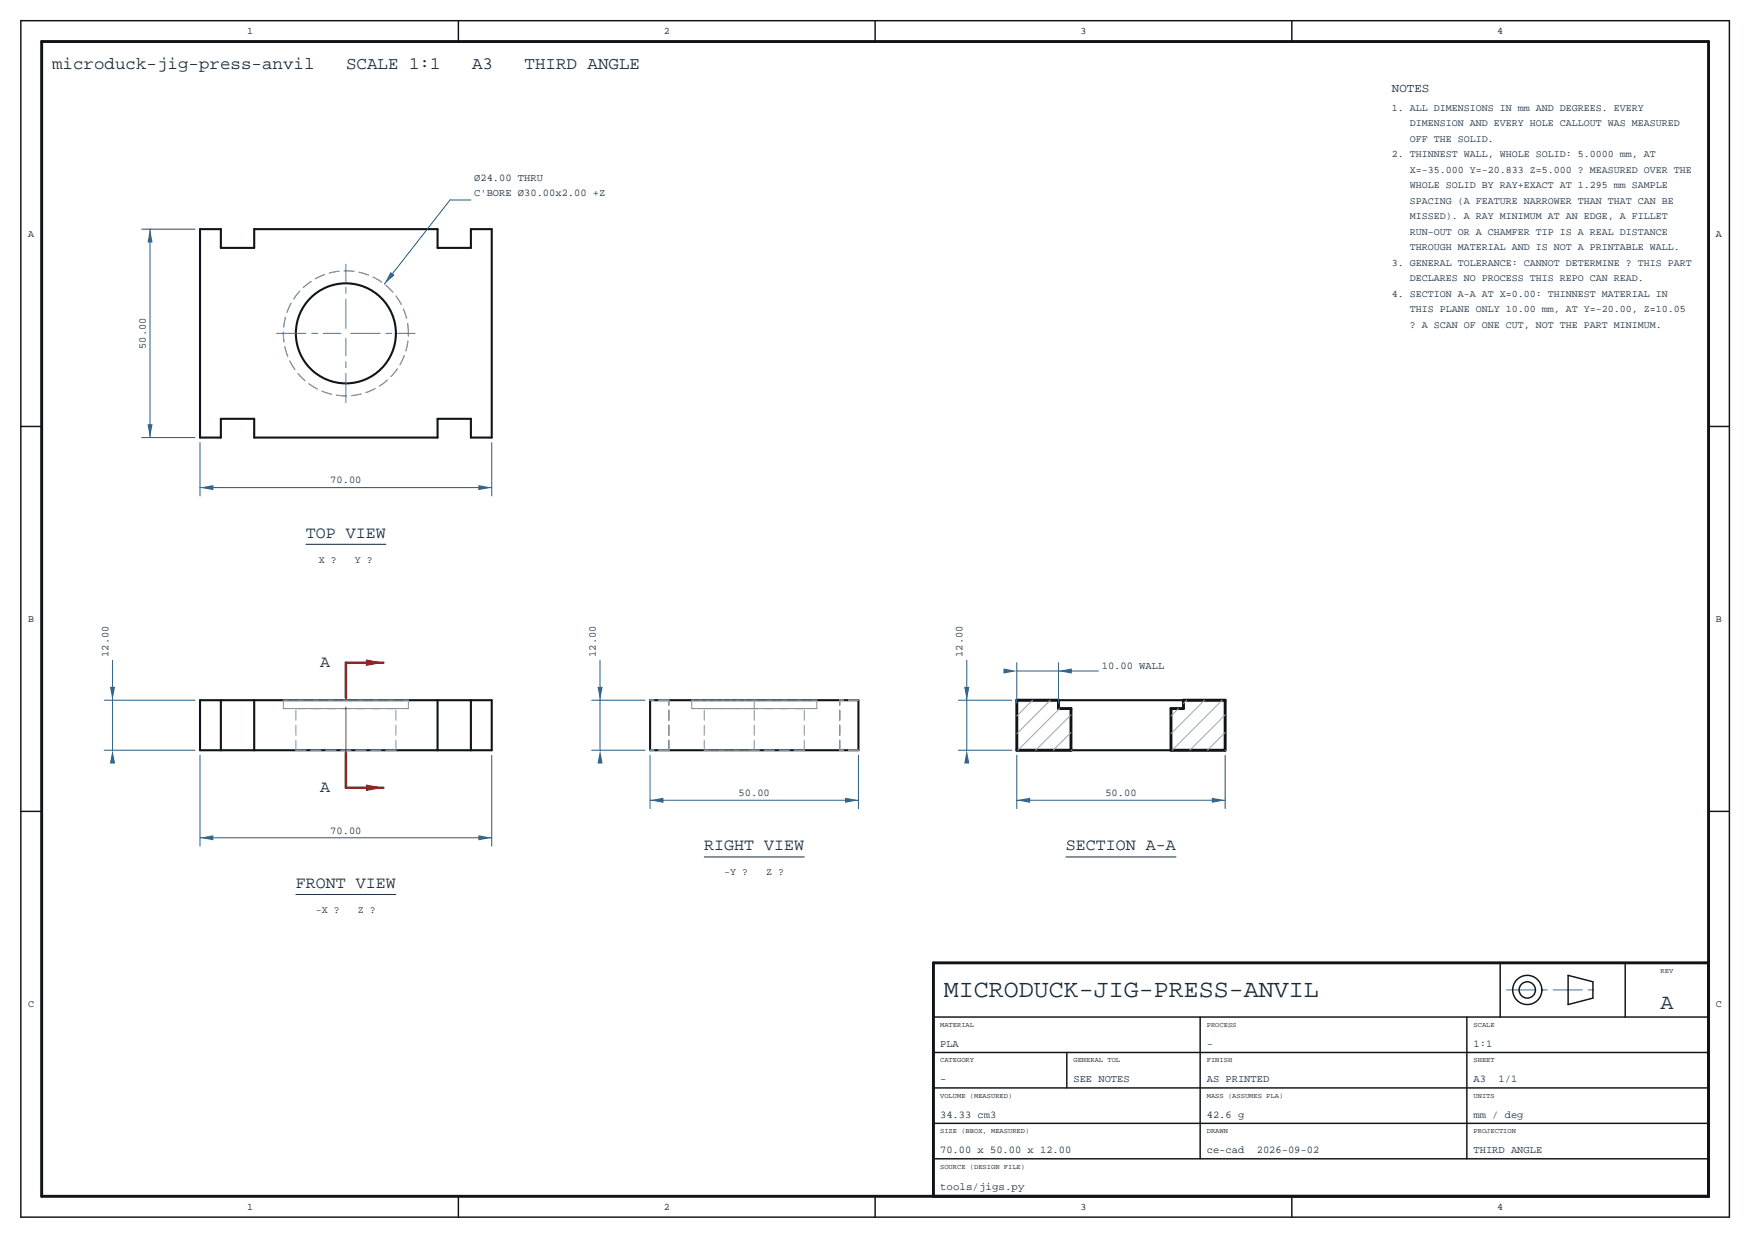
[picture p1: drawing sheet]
<svg xmlns="http://www.w3.org/2000/svg" width="420mm" height="297mm" viewBox="0 0 420 297" stroke-linecap="round" stroke-linejoin="round" font-family="sans-serif">
<defs><g id="words">
<text font-size="6" fill="#12283c" x="226.5" y="239.2">MICRODUCK-JIG-PRESS-ANVIL</text>
<text font-size="5.2" fill="#12283c" x="398.5" y="242">A</text>
<g font-size="4.2" fill="#12283c">
<text x="12.5" y="16.5">microduck-jig-press-anvil</text>
<text x="83.1" y="16.5">SCALE 1:1</text>
<text x="113.3" y="16.5">A3</text>
<text x="125.9" y="16.5">THIRD ANGLE</text>
</g>
<g font-size="4" fill="#12283c">
<text x="73.4" y="129">TOP VIEW</text>
<text x="76.8" y="160.1">A</text>
<text x="76.8" y="190.1">A</text>
<text x="169" y="204">RIGHT VIEW</text>
<text x="255.8" y="204">SECTION A-A</text>
<text x="71" y="213">FRONT VIEW</text>
</g>
<text font-size="3" fill="#12283c" x="334" y="22">NOTES</text>
<text font-size="2.6" fill="#12283c" x="225.6" y="285.6">tools/jigs.py</text>
<g font-size="2.5" fill="#12283c">
<text x="113.8" y="43.3">Ø24.00 THRU</text>
<text x="113.8" y="47">C'BORE Ø30.00x2.00 +Z</text>
<text x="35" y="83.7" transform="rotate(-90 35 83.7)">50.00</text>
<text x="79.3" y="116">70.00</text>
<text x="26" y="157.6" transform="rotate(-90 26 157.6)">12.00</text>
<text x="143" y="157.6" transform="rotate(-90 143 157.6)">12.00</text>
<text x="231" y="157.6" transform="rotate(-90 231 157.6)">12.00</text>
<text x="264.4" y="160.6">10.00 WALL</text>
<text x="177.3" y="191">50.00</text>
<text x="265.3" y="191">50.00</text>
<text x="79.3" y="200">70.00</text>
<text x="225.6" y="251.1">PLA</text>
<text x="289.6" y="251.1">-</text>
<text x="353.6" y="251.1">1:1</text>
<text x="225.6" y="259.6">-</text>
<text x="257.6" y="259.6">SEE NOTES</text>
<text x="289.6" y="259.6">AS PRINTED</text>
<text x="353.6" y="259.6">A3</text>
<text x="359.6" y="259.6">1/1</text>
<text x="225.6" y="268.1">34.33 cm3</text>
<text x="289.6" y="268.1">42.6 g</text>
<text x="353.6" y="268.1">mm / deg</text>
<text x="225.6" y="276.6">70.00 x 50.00 x 12.00</text>
<text x="289.6" y="276.6">ce-cad</text>
<text x="301.6" y="276.6">2026-09-02</text>
<text x="353.6" y="276.6">THIRD ANGLE</text>
</g>
<g font-size="2.4" fill="#101418">
<text x="59.3" y="8.1">1</text>
<text x="159.3" y="8.1">2</text>
<text x="259.3" y="8.1">3</text>
<text x="359.3" y="8.1">4</text>
<text x="6.8" y="56.8">A</text>
<text x="411.8" y="56.8">A</text>
<text x="6.8" y="149.2">B</text>
<text x="411.8" y="149.2">B</text>
<text x="6.8" y="241.5">C</text>
<text x="411.8" y="241.5">C</text>
<text x="59.3" y="290.2">1</text>
<text x="159.3" y="290.2">2</text>
<text x="259.3" y="290.2">3</text>
<text x="359.3" y="290.2">4</text>
</g>
<g font-size="2.4" fill="#12283c">
<text x="334" y="26.6">1. ALL DIMENSIONS IN mm AND DEGREES. EVERY</text>
<text x="338.4" y="30.3">DIMENSION AND EVERY HOLE CALLOUT WAS MEASURED</text>
<text x="338.4" y="34">OFF THE SOLID.</text>
<text x="334" y="37.7">2. THINNEST WALL, WHOLE SOLID: 5.0000 mm, AT</text>
<text x="338.4" y="41.4">X=-35.000 Y=-20.833 Z=5.000 ? MEASURED OVER THE</text>
<text x="338.4" y="45.2">WHOLE SOLID BY RAY+EXACT AT 1.295 mm SAMPLE</text>
<text x="338.4" y="48.9">SPACING (A FEATURE NARROWER THAN THAT CAN BE</text>
<text x="338.4" y="52.6">MISSED). A RAY MINIMUM AT AN EDGE, A FILLET</text>
<text x="338.4" y="56.3">RUN-OUT OR A CHAMFER TIP IS A REAL DISTANCE</text>
<text x="334" y="63.8">3. GENERAL TOLERANCE: CANNOT DETERMINE ? THIS PART</text>
<text x="338.4" y="60.1">THROUGH MATERIAL AND IS NOT A PRINTABLE WALL.</text>
<text x="334" y="71.2">4. SECTION A-A AT X=0.00: THINNEST MATERIAL IN</text>
<text x="338.4" y="67.5">DECLARES NO PROCESS THIS REPO CAN READ.</text>
<text x="338.4" y="74.9">THIS PLANE ONLY 10.00 mm, AT Y=-20.00, Z=10.05</text>
<text x="338.4" y="78.7">? A SCAN OF ONE CUT, NOT THE PART MINIMUM.</text>
<text x="76.5" y="135">X ?</text>
<text x="85.2" y="135">Y ?</text>
<text x="173.8" y="210">-Y ?</text>
<text x="183.9" y="210">Z ?</text>
<text x="75.8" y="219">-X ?</text>
<text x="85.9" y="219">Z ?</text>
</g>
<g font-size="1.7" fill="#101418">
<text x="398.5" y="233.4">REV</text>
<text x="225.6" y="246.4">MATERIAL</text>
<text x="289.6" y="246.4">PROCESS</text>
<text x="353.6" y="246.4">SCALE</text>
<text x="225.6" y="254.9">CATEGORY</text>
<text x="257.6" y="254.9">GENERAL TOL</text>
<text x="289.6" y="254.9">FINISH</text>
<text x="353.6" y="254.9">SHEET</text>
<text x="225.6" y="263.4">VOLUME (MEASURED)</text>
<text x="289.6" y="263.4">MASS (ASSUMES PLA)</text>
<text x="353.6" y="263.4">UNITS</text>
<text x="225.6" y="271.9">SIZE (BBOX, MEASURED)</text>
<text x="289.6" y="271.9">DRAWN</text>
<text x="353.6" y="271.9">PROJECTION</text>
<text x="225.6" y="280.4">SOURCE (DESIGN FILE)</text>
</g>
</g></defs>
<g fill="none" stroke="#101418" stroke-width=".5">
<path d="M48 55h5v4.5h8v-4.5h44v4.5h8v-4.5h5v50h-5v-4.5h-8v4.5h-44v-4.5h-8v4.5h-5zM48 168h70v12h-70zM53 168v12M61 168v12M105 168v12M113 168v12M156 168h50v12h-50zM244 180h50M244 168h50"/>
<circle cx="83" cy="80" r="12"/>
</g>
<path d="M244 168h10v2h3v10h-13zM281 170h3v-2h10v12h-13z" fill="none" stroke="#101418" stroke-width=".7"/>
<g fill="none" stroke="#8892a0" stroke-width=".25" stroke-dasharray="2.4 1.2">
<path d="M98 80a15 15 0 0 0-22.1-13.3 15 15 0 0 0-1.3 25.7 15 15 0 0 0 23.3-10.9l.1-1.5M68 168h30M68 170v-2M68 170h30M71 180h24M71 170h24M71 180v-10M95 180h-24M95 170h-24M95 180v-10M98 168h-30M98 170h-30"/>
<path d="M98 170v-2M160.5 168h-4.5M160.5 180h-4.5M160.5 180v-12M166 168h30M166 170h30M166 170v-2M169 180h24M169 170h24M169 180v-10M181 168h-15M181 180h-12"/>
<path d="M181 170h-15M181 170h-12M181 170v-2M181 180v-10M193 180h-12M193 170h-12M193 180v-10M196 168h-15M196 170h-15M196 170v-2M201.5 180v-12M206 168h-4.5"/>
<path d="M206 180h-4.5"/>
</g>
<path d="M66.4 80h15.4M83 78.8v-15.4M84.2 80h15.4M83 96.6v-15.4M361.5 237.5h22.3" fill="none" stroke="#3a7d8c" stroke-width=".24" stroke-dasharray="7 1.4 1.4 1.4"/>
<path d="M48 181.2v21.8M118 181.2v21.8M48 201h70" fill="none" stroke="#1d5c8a" stroke-width=".24"/>
<g fill="#1d5c8a">
<path d="M48 201l3.2-.6v1.2z"/>
<path d="M114.8 200.4l3.2 .6-3.2 .6z"/>
</g>
<path d="M25 180h21.8M25 168h21.8M27 168v12" fill="none" stroke="#1d5c8a" stroke-width=".24"/>
<g fill="#1d5c8a">
<path d="M27 180l.6 3.2h-1.2z"/>
<path d="M26.4 164.8h1.2l-.6 3.2z"/>
</g>
<path d="M48 106.2v12.8M48 117h70M118 106.2v12.8M27 158.4v9.6" fill="none" stroke="#1d5c8a" stroke-width=".24"/>
<g fill="#1d5c8a">
<path d="M48 117l3.2-.6v1.2z"/>
<path d="M114.8 116.4l3.2 .6-3.2 .6z"/>
</g>
<path d="M34 55h12.8M36 55v50M34 105h12.8" fill="none" stroke="#1d5c8a" stroke-width=".24"/>
<g fill="#1d5c8a">
<path d="M35.4 101.8h1.2l-.6 3.2z"/>
<path d="M36 55l.6 3.2h-1.2z"/>
<path d="M93.7 65.3l1 .7-2.5 2.2z"/>
</g>
<path d="M113 48h-5l-15.8 20.2M156 181.2v12.8M156 192h50M206 181.2v12.8" fill="none" stroke="#1d5c8a" stroke-width=".24"/>
<g fill="#1d5c8a">
<path d="M156 192l3.2-.6v1.2z"/>
<path d="M202.8 191.4l3.2 .6-3.2 .6z"/>
</g>
<path d="M142 180h12.8M142 168h12.8M144 168v12" fill="none" stroke="#1d5c8a" stroke-width=".24"/>
<g fill="#1d5c8a">
<path d="M144 180l.6 3.2h-1.2z"/>
<path d="M143.4 164.8h1.2l-.6 3.2z"/>
</g>
<path d="M144 158.4v9.6M244 181.2v12.8M244 192h50M294 181.2v12.8" fill="none" stroke="#1d5c8a" stroke-width=".24"/>
<g fill="#1d5c8a">
<path d="M244 192l3.2-.6v1.2z"/>
<path d="M290.8 191.4l3.2 .6-3.2 .6z"/>
</g>
<path d="M230 180h12.8M230 168h12.8M232 168v12" fill="none" stroke="#1d5c8a" stroke-width=".24"/>
<g fill="#1d5c8a">
<path d="M232 180l.6 3.2h-1.2z"/>
<path d="M231.4 164.8h1.2l-.6 3.2z"/>
</g>
<path d="M232 158.4v9.6M244 159v9.7M254 159v9.7M244 161h10" fill="none" stroke="#1d5c8a" stroke-width=".24"/>
<g fill="#1d5c8a">
<path d="M240.8 160.4l3.2 .6-3.2 .6z"/>
<path d="M254 161l3.2-.6v1.2z"/>
</g>
<path d="M254 161h9.6" fill="none" stroke="#1d5c8a" stroke-width=".24"/>
<path d="M73.4 130.6h19.2M71 214.6h24M169 205.6h24M255.8 205.6h26.4" fill="none" stroke="#12283c" stroke-width=".24"/>
<g fill="none" stroke="#9aa4b2" stroke-width=".24">
<path d="M247.8 168l-3.8 3.8M252.1 168l-8.1 8M254.3 170l-10 10M257 180h.1M257 175.7l-4.2 4.3M257 171.5l-8.5 8.5M282.8 170l-1.8 1.8M284.8 168l-.8 .8M289.1 168l-8.1 8M293.3 168l-12 12M294 180h.1M294 175.7l-4.2 4.3"/>
<path d="M294 171.5l-8.4 8.5"/>
</g>
<path d="M83 167.4v-8.4M83 189v-8.4M83 189h9" fill="none" stroke="#b3261e" stroke-width=".6" stroke-dasharray="11 2 2 2"/>
<path d="M87.8 188.2l4.2 .8-4.2 .8z" fill="#b3261e"/>
<path d="M83 159h9" fill="none" stroke="#b3261e" stroke-width=".6" stroke-dasharray="11 2 2 2"/>
<path d="M87.8 158.2l4.2 .8-4.2 .8z" fill="#b3261e"/>
<path d="M83 180.6v-13.2" fill="none" stroke="#b3261e" stroke-width=".24" stroke-dasharray="11 2 2 2"/>
<path d="M10 10h400.1v277h-400.1zM410.1 231h-186.1v56" fill="none" stroke="#101418" stroke-width=".7"/>
<g fill="none" stroke="#101418" stroke-width=".35">
<path d="M5 5h410.1v287h-410.1zM110 5v5M210 5v5M310 5v5M5 102.3h5M410.1 102.3h5M5 194.7h5M410.1 194.7h5M360 231v13M376.3 234l6 1.5v4l-6 1.5zM390 231v13M224 244h186.1"/>
<path d="M224 252.5h186.1M256 252.5v8.5M288 244v34M352 244v34M224 278h186.1M224 269.5h186.1M224 261h186.1M110 287v5M210 287v5M310 287v5"/>
<circle cx="366.5" cy="237.5" r="3.5"/>
<circle cx="366.5" cy="237.5" r="1.96"/>
</g>
<use href="#words"/>
</svg>
